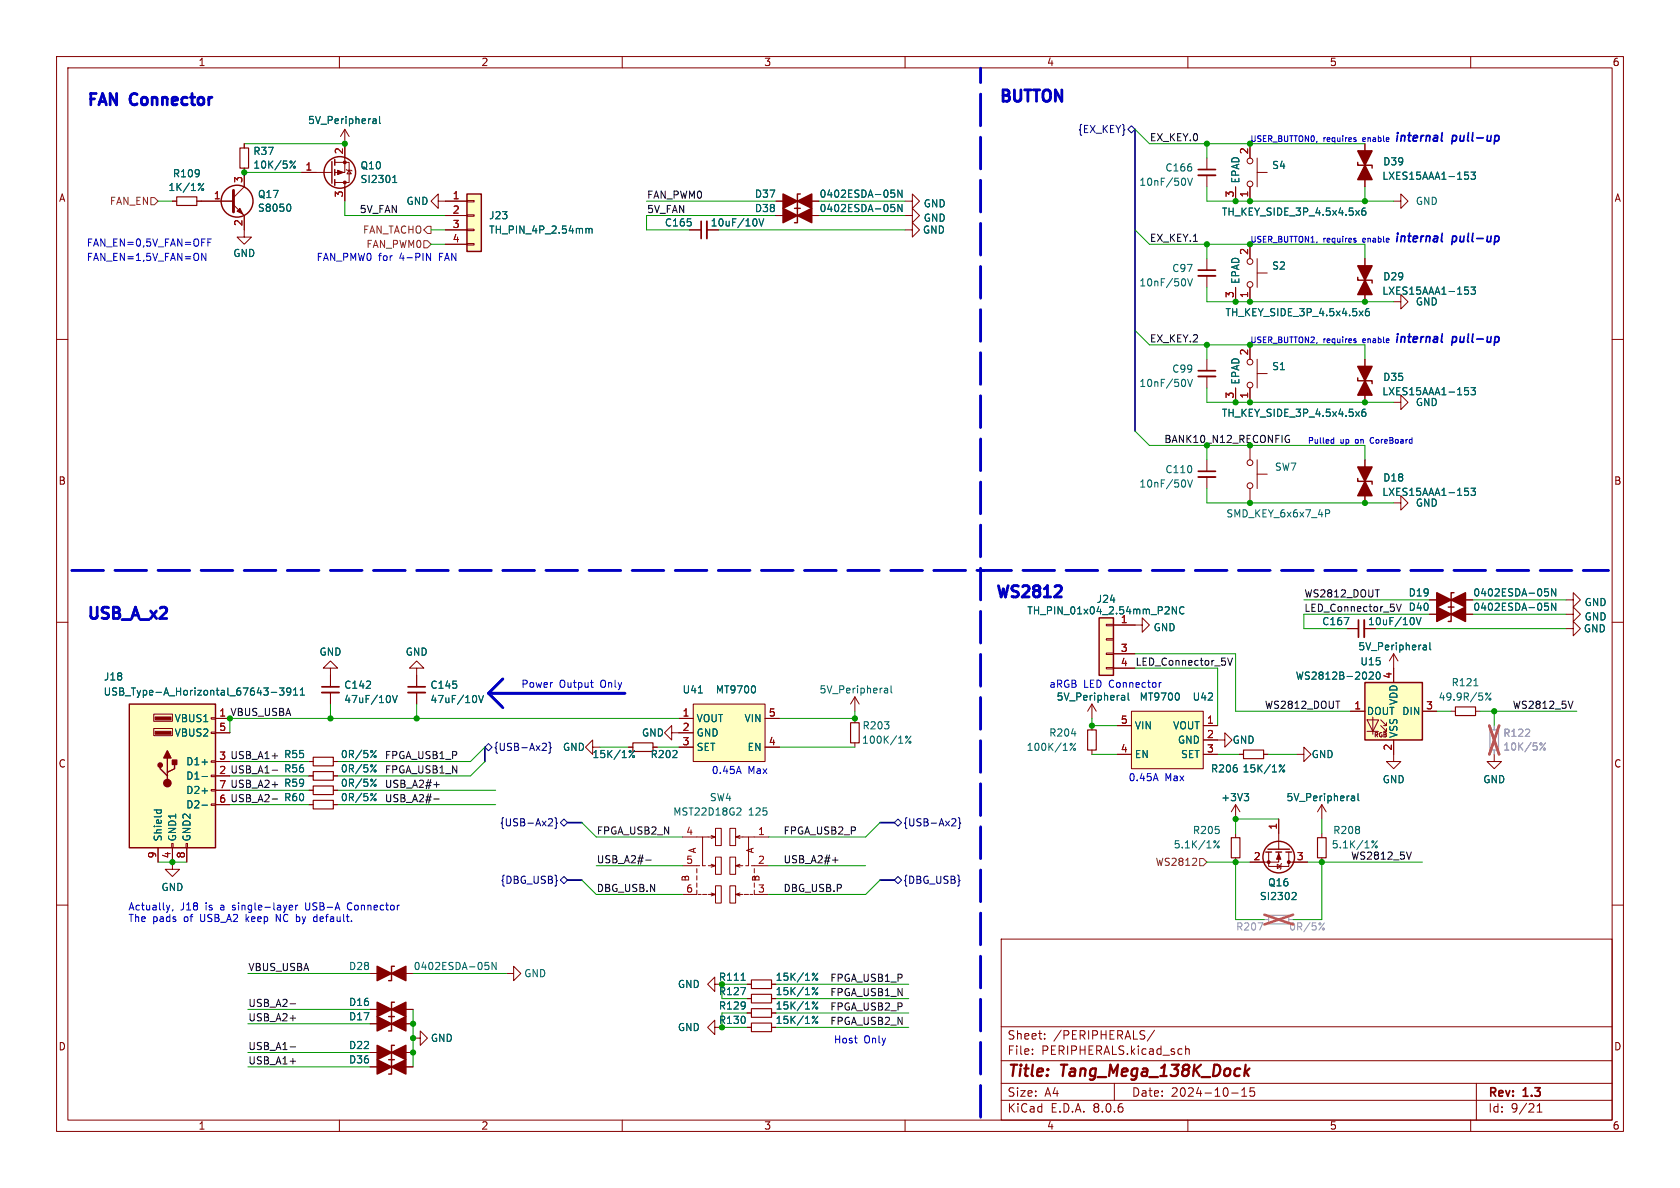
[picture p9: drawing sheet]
<svg xmlns="http://www.w3.org/2000/svg" width="297mm" height="210mm" viewBox="0 0 297 210" stroke-linecap="round" stroke-linejoin="round" font-family="sans-serif">
<defs><g id="words">
<g font-size="2.8" fill="#0000c2">
<text x="15.2" y="18.8">FAN</text>
<text x="23.4" y="18.8">Connector</text>
<text x="176.5" y="18.2">BUTTON</text>
<text x="175.9" y="105.8">WS2812</text>
<text x="15.2" y="109.6">USB_A_x2</text>
</g>
<g font-size="2.8" fill="#840000">
<text x="178" y="190.9">Title:</text>
<text x="187.7" y="190.9">Tang_Mega_138K_Dock</text>
</g>
<g font-size="2.1" fill="#0000c2">
<text x="246.4" y="25.2">internal</text>
<text x="256.8" y="25.2">pull-up</text>
<text x="246.4" y="42.9">internal</text>
<text x="256.8" y="42.9">pull-up</text>
<text x="246.4" y="60.7">internal</text>
<text x="256.8" y="60.7">pull-up</text>
</g>
<g font-size="2.1" fill="#840000">
<text x="178" y="184">Sheet:</text>
<text x="186.2" y="184">/PERIPHERALS/</text>
<text x="178" y="186.7">File:</text>
<text x="184.1" y="186.7">PERIPHERALS.kicad_sch</text>
<text x="178" y="196.9">KiCad</text>
<text x="178" y="194.1">Size:</text>
<text x="184.7" y="194.1">A4</text>
<text x="185.7" y="196.9">E.D.A.</text>
<text x="193.3" y="196.9">8.0.6</text>
<text x="200" y="194.1">Date:</text>
<text x="207" y="194.1">2024-10-15</text>
<text x="263" y="194.3">Rev:</text>
<text x="263" y="196.9">Id:</text>
<text x="267.1" y="196.9">9/21</text>
<text x="269.4" y="194.3">1.3</text>
</g>
<g font-size="1.8" fill="#840000">
<text x="35" y="11.9">1</text>
<text x="85" y="11.9">2</text>
<text x="135" y="11.9">3</text>
<text x="185" y="11.9">4</text>
<text x="235" y="11.9">5</text>
<text x="285" y="11.9">6</text>
<text x="10.3" y="35.9">A</text>
<text x="285.3" y="35.9">A</text>
<text x="10.3" y="85.9">B</text>
<text x="285.3" y="85.9">B</text>
<text x="10.3" y="135.9">C</text>
<text x="38.7" y="136.9">2 USB_A1-</text>
<text x="285.3" y="135.9">C</text>
<text x="10.3" y="185.9">D</text>
<text x="285.3" y="185.9">D</text>
<text x="35" y="199.9">1</text>
<text x="85" y="199.9">2</text>
<text x="135" y="199.9">3</text>
<text x="185" y="199.9">4</text>
<text x="235" y="199.9">5</text>
<text x="285" y="199.9">6</text>
</g>
<g font-size="1.8" fill="#006464">
<text x="54.4" y="22.1">5V_Peripheral</text>
<text x="44.7" y="27.6">R37</text>
<text x="244.4" y="29.4">D39</text>
<text x="29.7" y="34">1K/1%</text>
<text x="30.5" y="31.5">R109</text>
<text x="44.7" y="30">10K/5%</text>
<text x="45.5" y="35.2">Q17</text>
<text x="63.6" y="30.1">Q10</text>
<text x="63.6" y="32.6">SI2301</text>
<text x="133.4" y="35.2">D37</text>
<text x="144.8" y="35.2">0402ESDA-05N</text>
<text x="201.3" y="33.1">10nF/50V</text>
<text x="205.9" y="30.5">C166</text>
<text x="219.3" y="32.5" transform="rotate(-90 219.3 32.5)">EPAD</text>
<text x="224.8" y="30.1">S4</text>
<text x="244.3" y="32">LXES15AAA1-153</text>
<text x="45.5" y="37.6">S8050</text>
<text x="71.8" y="36.4">GND</text>
<text x="86.4" y="39">J23</text>
<text x="86.4" y="41.5">TH_PIN_4P_2.54mm</text>
<text x="117.4" y="40.2">C165</text>
<text x="125.5" y="40.2">10uF/10V</text>
<text x="133.4" y="37.7">D38</text>
<text x="144.8" y="37.7">0402ESDA-05N</text>
<text x="163.1" y="41.5">GND</text>
<text x="163.2" y="36.9">GND</text>
<text x="163.2" y="39.4">GND</text>
<text x="215.9" y="38.3">TH_KEY_SIDE_3P_4.5x4.5x6</text>
<text x="250.2" y="36.4">GND</text>
<text x="41.1" y="45.6">GND</text>
<text x="224.8" y="47.9">S2</text>
<text x="201.3" y="50.8">10nF/50V</text>
<text x="207.1" y="48.3">C97</text>
<text x="219.3" y="50.3" transform="rotate(-90 219.3 50.3)">EPAD</text>
<text x="244.3" y="52.3">LXES15AAA1-153</text>
<text x="244.4" y="49.8">D29</text>
<text x="216.5" y="56.1">TH_KEY_SIDE_3P_4.5x4.5x6</text>
<text x="250.2" y="54.2">GND</text>
<text x="224.8" y="65.6">S1</text>
<text x="201.3" y="68.6">10nF/50V</text>
<text x="207.1" y="66.1">C99</text>
<text x="219.3" y="68.1" transform="rotate(-90 219.3 68.1)">EPAD</text>
<text x="244.3" y="70.1">LXES15AAA1-153</text>
<text x="244.4" y="67.5">D35</text>
<text x="250.2" y="72">GND</text>
<text x="215.9" y="73.9">TH_KEY_SIDE_3P_4.5x4.5x6</text>
<text x="205.9" y="83.9">C110</text>
<text x="225.3" y="83.4">SW7</text>
<text x="201.3" y="86.4">10nF/50V</text>
<text x="244.3" y="87.9">LXES15AAA1-153</text>
<text x="244.4" y="85.3">D18</text>
<text x="250.2" y="89.8">GND</text>
<text x="216.7" y="91.7">SMD_KEY_6x6x7_4P</text>
<text x="193.8" y="106.8">J24</text>
<text x="248.9" y="105.6">D19</text>
<text x="260.4" y="105.6">0402ESDA-05N</text>
<text x="280" y="107.3">GND</text>
<text x="181.5" y="108.8">TH_PIN_01x04_2.54mm_P2NC</text>
<text x="203.8" y="111.8">GND</text>
<text x="233.6" y="110.7">C167</text>
<text x="241.8" y="110.7">10uF/10V</text>
<text x="248.9" y="108.2">D40</text>
<text x="260.4" y="108.2">0402ESDA-05N</text>
<text x="279.9" y="112">GND</text>
<text x="280" y="109.9">GND</text>
<text x="56.4" y="116.1">GND</text>
<text x="71.6" y="116.1">GND</text>
<text x="240" y="115.2">5V_Peripheral</text>
<text x="240.4" y="117.8">U15</text>
<text x="18.2" y="123.2">USB_Type-A_Horizontal_67643-3911</text>
<text x="18.3" y="120.5">J18</text>
<text x="60.8" y="122">C142</text>
<text x="60.8" y="124.5">47uF/10V</text>
<text x="76" y="122">C145</text>
<text x="76" y="124.5">47uF/10V</text>
<text x="120.6" y="122.8">U41</text>
<text x="126.4" y="122.8">MT9700</text>
<text x="144.8" y="122.8">5V_Peripheral</text>
<text x="186.7" y="124.1">5V_Peripheral</text>
<text x="201.4" y="124.1">MT9700</text>
<text x="210.7" y="124.1">U42</text>
<text x="229" y="120.4">WS2812B-2020</text>
<text x="247.2" y="124.7" transform="rotate(-90 247.2 124.7)">VDD</text>
<text x="254.2" y="124.1">49.9R/5%</text>
<text x="256.5" y="121.5">R121</text>
<text x="30.8" y="127.9">VBUS1</text>
<text x="30.8" y="130.4">VBUS2</text>
<text x="113.4" y="130.4">GND</text>
<text x="123.1" y="127.9">VOUT</text>
<text x="123.1" y="130.4">GND</text>
<text x="131.5" y="127.9">VIN</text>
<text x="152.3" y="131.7">100K/1%</text>
<text x="152.4" y="129.1">R203</text>
<text x="185.4" y="130.4">R204</text>
<text x="200.5" y="129.1">VIN</text>
<text x="207.3" y="129.1">VOUT</text>
<text x="208.1" y="131.7">GND</text>
<text x="217.8" y="131.7">GND</text>
<text x="241.6" y="126.6">DOUT DIN</text>
<text x="247.2" y="130.6" transform="rotate(-90 247.2 130.6)">VSS</text>
<text x="32.8" y="135.5">D1+</text>
<text x="50.1" y="134.2">R55</text>
<text x="50.1" y="136.8">R56</text>
<text x="60.2" y="134.2">0R/5%</text>
<text x="60.2" y="136.8">0R/5%</text>
<text x="99.4" y="132.9">GND</text>
<text x="104.6" y="134.2">15K/1%</text>
<text x="114.9" y="134.2">R202</text>
<text x="123.1" y="132.9">SET</text>
<text x="132.1" y="132.9">EN</text>
<text x="181.4" y="132.9">100K/1%</text>
<text x="200.5" y="134.2">EN</text>
<text x="208.7" y="134.2">SET</text>
<text x="214" y="136.8">R206</text>
<text x="219.6" y="136.8">15K/1%</text>
<text x="231.8" y="134.2">GND</text>
<text x="32.8" y="138">D1-</text>
<text x="32.8" y="143.1">D2-</text>
<text x="32.8" y="140.6">D2+</text>
<text x="50.1" y="141.8">R60</text>
<text x="50.1" y="139.3">R59</text>
<text x="60.2" y="141.8">0R/5%</text>
<text x="60.2" y="139.3">0R/5%</text>
<text x="125.4" y="141.8">SW4</text>
<text x="215.8" y="141.8">+3V3</text>
<text x="227.3" y="141.8">5V_Peripheral</text>
<text x="244.3" y="138.7">GND</text>
<text x="262.1" y="138.7">GND</text>
<text x="28.8" y="148.8" transform="rotate(-90 28.8 148.8)">Shield</text>
<text x="31.3" y="148.8" transform="rotate(-90 31.3 148.8)">GND1</text>
<text x="33.9" y="148.8" transform="rotate(-90 33.9 148.8)">GND2</text>
<text x="118.9" y="144.4">MST22D18G2</text>
<text x="132.3" y="144.4">125</text>
<text x="210.8" y="147.6">R205</text>
<text x="235.6" y="147.6">R208</text>
<text x="207.4" y="150.2">5.1K/1%</text>
<text x="28.4" y="157.7">GND</text>
<text x="222.6" y="159.3">SI2302</text>
<text x="224.1" y="156.9">Q16</text>
<text x="61.6" y="171.7">D28</text>
<text x="73" y="171.7">0402ESDA-05N</text>
<text x="92.6" y="172.9">GND</text>
<text x="127" y="173.6">R111</text>
<text x="137" y="173.6">15K/1%</text>
<text x="61.6" y="178">D16</text>
<text x="119.7" y="174.9">GND</text>
<text x="127" y="178.7">R129</text>
<text x="127" y="176.1">R127</text>
<text x="137" y="178.7">15K/1%</text>
<text x="137" y="176.1">15K/1%</text>
<text x="61.6" y="180.6">D17</text>
<text x="61.6" y="185.6">D22</text>
<text x="76.1" y="184.4">GND</text>
<text x="119.7" y="182.5">GND</text>
<text x="127" y="181.2">R130</text>
<text x="137" y="181.2">15K/1%</text>
<text x="61.6" y="188.2">D36</text>
</g>
<g font-size="1.8" fill="#000084">
<text x="190.5" y="23.7">{EX_KEY}</text>
<text x="87.2" y="132.9">{USB-Ax2}</text>
<text x="88.3" y="146.3">{USB-Ax2}</text>
<text x="159.6" y="146.3">{USB-Ax2}</text>
<text x="88.4" y="156.4">{DBG_USB}</text>
<text x="159.6" y="156.4">{DBG_USB}</text>
</g>
<g font-size="1.8" fill="#a90000">
<text x="60.7" y="27.4" transform="rotate(-90 60.7 27.4)">2</text>
<text x="220.7" y="27.4" transform="rotate(-90 220.7 27.4)">2</text>
<text x="37.7" y="35.3">1</text>
<text x="42.9" y="32.5" transform="rotate(-90 42.9 32.5)">3</text>
<text x="53.9" y="30.2">1</text>
<text x="60.7" y="35" transform="rotate(-90 60.7 35)">3</text>
<text x="79.9" y="35.3">1</text>
<text x="218.2" y="35" transform="rotate(-90 218.2 35)">3</text>
<text x="220.7" y="35" transform="rotate(-90 220.7 35)">1</text>
<text x="42.9" y="40.1" transform="rotate(-90 42.9 40.1)">2</text>
<text x="79.9" y="37.8">2</text>
<text x="79.9" y="40.4">3</text>
<text x="79.9" y="42.9">4</text>
<text x="220.7" y="45.2" transform="rotate(-90 220.7 45.2)">2</text>
<text x="218.2" y="52.8" transform="rotate(-90 218.2 52.8)">3</text>
<text x="220.7" y="52.8" transform="rotate(-90 220.7 52.8)">1</text>
<text x="220.7" y="62.9" transform="rotate(-90 220.7 62.9)">2</text>
<text x="218.2" y="70.6" transform="rotate(-90 218.2 70.6)">3</text>
<text x="220.7" y="70.6" transform="rotate(-90 220.7 70.6)">1</text>
<text x="198" y="110.2">1</text>
<text x="198" y="115.3">3</text>
<text x="198" y="117.9">4</text>
<text x="239.3" y="125.5">1</text>
<text x="246.1" y="120.1" transform="rotate(-90 246.1 120.1)">4</text>
<text x="252" y="125.5">3</text>
<text x="38.7" y="129.3">5</text>
<text x="38.7" y="126.7">1</text>
<text x="120.6" y="126.7">1</text>
<text x="120.6" y="129.3">2</text>
<text x="120.6" y="131.8">3</text>
<text x="135.8" y="131.8">4</text>
<text x="135.8" y="126.7">5</text>
<text x="198" y="128">5</text>
<text x="213.3" y="128">1</text>
<text x="213.3" y="130.6">2</text>
<text x="38.7" y="136.9">2</text>
<text x="38.7" y="134.4">3</text>
<text x="198" y="133.1">4</text>
<text x="213.3" y="133.1">3</text>
<text x="246.1" y="132.8" transform="rotate(-90 246.1 132.8)">2</text>
<text x="38.7" y="142">6</text>
<text x="38.7" y="139.4">7</text>
<text x="121.2" y="147.7">4</text>
<text x="133.9" y="147.7">1</text>
<text x="225.8" y="146.8" transform="rotate(-90 225.8 146.8)">1</text>
<text x="27.7" y="151.8" transform="rotate(-90 27.7 151.8)">9</text>
<text x="30.2" y="151.8" transform="rotate(-90 30.2 151.8)">4</text>
<text x="32.8" y="151.8" transform="rotate(-90 32.8 151.8)">8</text>
<text x="121.2" y="152.8">5</text>
<text x="133.9" y="152.8">2</text>
<text x="221.5" y="152.1">2</text>
<text x="229.2" y="152.1">3</text>
<text x="121.2" y="157.9">6</text>
<text x="133.9" y="157.9">3</text>
</g>
<g font-size="1.8" fill="#0f0f0f">
<text x="203.2" y="25.1">EX_KEY.0</text>
<text x="114.3" y="35.2">FAN_PWM0</text>
<text x="63.5" y="37.8">5V_FAN</text>
<text x="114.3" y="37.8">5V_FAN</text>
<text x="203.2" y="42.8">EX_KEY.1</text>
<text x="203.2" y="60.6">EX_KEY.2</text>
<text x="230.5" y="105.7">WS2812_DOUT</text>
<text x="230.5" y="108.2">LED_Connector_5V</text>
<text x="200.7" y="117.8">LED_Connector_5V</text>
<text x="223.5" y="125.4">WS2812_DOUT</text>
<text x="267.3" y="125.4">WS2812_5V</text>
<text x="38.7" y="134.4">3 USB_A1+</text>
<text x="67.9" y="134.3">FPGA_USB1_P</text>
<text x="67.9" y="136.8">FPGA_USB1_N</text>
<text x="38.7" y="142">6 USB_A2-</text>
<text x="38.7" y="139.4">7 USB_A2+</text>
<text x="67.9" y="141.9">USB_A2#-</text>
<text x="67.9" y="139.4">USB_A2#+</text>
<text x="105.4" y="147.6">FPGA_USB2_N</text>
<text x="138.4" y="147.6">FPGA_USB2_P</text>
<text x="105.4" y="152.7">USB_A2#-</text>
<text x="138.4" y="152.7">USB_A2#+</text>
<text x="235.3" y="150.2">5.1K/1%</text>
<text x="238.8" y="152.1">WS2812_5V</text>
<text x="105.4" y="157.8">DBG_USB.N</text>
<text x="138.4" y="157.8">DBG_USB.P</text>
<text x="43.8" y="171.7">VBUS_USBA</text>
<text x="146.7" y="173.6">FPGA_USB1_P</text>
<text x="43.8" y="178.1">USB_A2-</text>
<text x="146.7" y="176.2">FPGA_USB1_N</text>
<text x="146.7" y="178.7">FPGA_USB2_P</text>
<text x="43.8" y="185.7">USB_A1-</text>
<text x="43.8" y="180.6">USB_A2+</text>
<text x="146.7" y="181.3">FPGA_USB2_N</text>
<text x="43.8" y="188.2">USB_A1+</text>
</g>
<g font-size="1.8" fill="#725600">
<text x="19.3" y="36.4">FAN_EN</text>
<text x="64.1" y="41.5">FAN_TACHO</text>
<text x="204.2" y="153.3">WS2812</text>
</g>
<g font-size="1.8" fill="#0000c2">
<text x="15.2" y="46.3">FAN_EN=1,5V_FAN=ON</text>
<text x="15.2" y="43.8">FAN_EN=0,5V_FAN=OFF</text>
<text x="55.9" y="46.3">FAN_PMW0 for</text>
<text x="64.7" y="44">FAN_PWM0</text>
<text x="70.7" y="46.3">4-PIN</text>
<text x="77.9" y="46.3">FAN</text>
<text x="92.1" y="121.7">Power</text>
<text x="98.9" y="121.7">Output</text>
<text x="106.3" y="121.7">Only</text>
<text x="185.4" y="121.7">aRGB</text>
<text x="191.5" y="121.7">LED Connector</text>
<text x="125.7" y="136.9">0.45A</text>
<text x="132.2" y="136.9">Max</text>
<text x="199.4" y="138.2">0.45A</text>
<text x="205.9" y="138.2">Max</text>
<text x="22.6" y="161">Actually,</text>
<text x="31.9" y="161">J18</text>
<text x="36.4" y="161">is</text>
<text x="39.2" y="161">a</text>
<text x="41.6" y="161">single-layer</text>
<text x="54.6" y="161">USB-A</text>
<text x="62.3" y="161">Connector</text>
<text x="22.6" y="163.1">The</text>
<text x="27" y="163.1">pads</text>
<text x="32.6" y="163.1">of</text>
<text x="35.7" y="163.1">USB_A2</text>
<text x="43.9" y="163.1">keep</text>
<text x="49.4" y="163.1">NC by</text>
<text x="56.5" y="163.1">default.</text>
<text x="147.3" y="184.5">Host</text>
<text x="152.7" y="184.5">Only</text>
</g>
<g font-size="1.8" fill="#009600">
<text x="205.7" y="78.4">BANK10_N12_RECONFIG</text>
<text x="38.7" y="126.7">1 VBUS_USBA</text>
</g>
<g font-size="1.8" fill="#989898">
<text x="265.7" y="130.5">R122</text>
<text x="265.7" y="132.9">10K/5%</text>
<text x="218.4" y="164.7">R207</text>
<text x="227.8" y="164.7">0R/5%</text>
</g>
<g font-size="1.6" fill="#840000">
<text x="122" y="155.9" transform="rotate(-90 122 155.9)">B</text>
<text x="123.2" y="150.9" transform="rotate(-90 123.2 150.9)">A</text>
<text x="133.5" y="150.9" transform="rotate(-90 133.5 150.9)">A</text>
<text x="134.5" y="155.9" transform="rotate(-90 134.5 155.9)">B</text>
</g>
<g font-size="1.4" fill="#0000c2">
<text x="221" y="25.2">USER_BUTTON0,</text>
<text x="234" y="25.2">requires</text>
<text x="241.1" y="25.2">enable</text>
<text x="221" y="42.9">USER_BUTTON1,</text>
<text x="234" y="42.9">requires</text>
<text x="241.1" y="42.9">enable</text>
<text x="221" y="60.7">USER_BUTTON2,</text>
<text x="234" y="60.7">requires</text>
<text x="241.1" y="60.7">enable</text>
<text x="231.1" y="78.5">Pulled</text>
<text x="237" y="78.5">up</text>
<text x="239.8" y="78.5">on</text>
<text x="242.7" y="78.5">CoreBoard</text>
</g>
<text font-size="1.1" fill="#840000" x="242.8" y="130.5">RGB</text>
</g></defs>
<g fill="none" stroke="#840000" stroke-width=".18">
<path d="M10 10h277v190h-277zM12 12h273v186h-273zM60 10v2M110 10v2M160 10v2M210 10v2M260 10v2M10 60h2M285 60h2M10 110h2M285 110h2M10 160h2"/>
<path d="M285 160h2M177 166h108v32h-108zM60 198v2M110 198v2M160 198v2M177 194.5h108M177 191.5h108M177 187.5h108M177 181.5h108M182.5 186.3v.1M182.5 185.5v.1M184.7 183.6v.1"/>
<path d="M184.7 182.8v.1M197 191.5v3M204.1 182.1l-1.3 2M209.6 184.9v1.5M209.6 185.5l.2-.1 .4 .1v.9M210 198v2M217.7 193.2h1.2M219.5 193.8h.9M219.5 192.7l.5-.4v1.5M221.7 192.3h-.7v.7l.2-.1h.5l.1 .3-.1 .5-.2 .1-.5-.1M260 198v2M261 191.5v6.5"/>
<path d="M271.7 196.6h.9M271.7 195.5l.5-.4v1.5"/>
</g>
<path d="M220.9 188.9l-.9 .7" fill="none" stroke="#840000" stroke-width=".4"/>
<path d="M194.3 109.2h2.5v10.2h-2.5z" fill="#ffffc2"/>
<path d="M241.3 63.5v7.6M241.3 81.3v7.6M246.4 88.9h1.2v-1.3l1.3 1.3-1.3 1.3v-1.3M195.6 118h1.2v.2h-1.2zM195.6 115.4h1.2v.3h-1.2zM195.6 112.9h1.2v.3h-1.2zM195.6 110.4h1.2v.2h-1.2zM196.8 110.5h5.1v1.3l1.3-1.3-1.3-1.3v1.3M196.8 115.6h3.9M196.8 118.1h3.9" fill="none" stroke="#840000" stroke-width=".18"/>
<path d="M240 66.8v.5h2.6v.5M240 84.6v.5h2.6v.5M194.3 109.2h2.5v10.2h-2.5z" fill="none" stroke="#840000" stroke-width=".25"/>
<path d="M259 68.5h.6M259.4 69l.2 .3v.3l-.2 .2M260 68.5h.8l-.4 .5 .4 .1v.6l-.2 .1-.6-.1M259 86.3h.6M259.4 86.8l.2 .2v.3l-.2 .3M260 86.3h.8l-.4 .5 .4 .1v.6l-.2 .1-.6-.1M208 107.3v1.2l-.7-1.2v1.2M209.3 107.4a.6 .6 0 0 0-.8 .4 .6 .6 0 0 0 .6 .7l.2-.1" fill="none" stroke="#006464" stroke-width=".18"/>
<g fill="#840000" stroke="#840000" stroke-width=".25">
<path d="M241.3 85.1l1.3 2.5h-2.6z"/>
<path d="M240 82.6h2.6l-1.3 2.5z"/>
<path d="M241.3 67.3l1.3 2.6h-2.6z"/>
<path d="M240 64.8h2.6l-1.3 2.5z"/>
</g>
<path d="M241.3 120.7h10.2v10.1h-10.2z" fill="#ffffc2"/>
<g fill="none" stroke="#840000" stroke-width=".18">
<path d="M53.3 30.5h5.4M59.2 28.7h2.5v3.6h-2.5M61 25.4v5.1h-1.8M61 32.3v3.3M61.2 30l.1 .1h.8l.1 .1M61.7 30.1l.4 .6h-.8zM77.5 35.6v1.2l-1.3-1.2 1.3-1.3v1.3h1.2M137.2 35.6h7.6M137.2 38.1h7.6M160 35.6h1.3v1.2l1.3-1.2-1.3-1.3v1.3M160 38.1h1.3v1.3l1.3-1.3-1.3-1.3v1.3M160 40.6h1.3v1.3l1.3-1.3-1.3-1.2v1.2"/>
<path d="M218.4 50.8v2.5M221 43.2v2.5M221 50.8v2.5M222.2 48.3h1.8M222.2 45.7v5.1M246.4 71.1h1.2v-1.2l1.3 1.2-1.3 1.3v-1.3M238.1 111.1h2.1M241.2 111.1h2M246.4 115.6v5.1M246.4 115.6l-.8 1.2M246.4 115.6l.7 1.2M252.7 106h7.6"/>
<path d="M252.7 108.6h7.6M276.9 111.1h1.2v1.3l1.3-1.3-1.3-1.2v1.2M276.9 106h1.2v1.3l1.3-1.3-1.3-1.2v1.2M276.9 108.6h1.2v1.3l1.3-1.3-1.3-1.3v1.3M151.1 123.2v2.5M151.1 127v.8M151.1 131.3v.8M151.1 123.2l-.7 1.3M151.1 123.2l.8 1.3M215.3 130.8h1.2v1.3l1.3-1.3-1.3-1.3v1.3M219.1 133.4h.7M223.4 133.4h.8"/>
<path d="M229.2 133.4h1.3v1.2l1.3-1.2-1.3-1.3v1.3M238.8 125.7h2.5M241.7 127.3h2l-1 2zM241.7 129.3h2M242.7 126.7v3.1M244.1 128.3l1 1v-.5M244.1 127.3l1 1v-.5M244.6 129.3h.5M244.6 128.3h.5M246.4 130.8v3.8h-1.3l1.3 1.3 1.2-1.3h-1.2M251.5 125.7h2.5M218.4 142.2l-.7 1.3"/>
<path d="M218.4 142.2v2.6M218.4 147.3v.8M218.4 151.6v.8M218.4 142.2l.8 1.3M233.7 142.2l-.8 1.3M233.7 142.2v2.6M233.7 147.3v.8M233.7 151.6v.8M233.7 142.2l.7 1.3M65.4 172.1h7.6M65.4 178.4h7.6M89.5 172.1h1.3v-1.3l1.3 1.3-1.3 1.3v-1.3"/>
<path d="M132.1 179.1h.7M132.1 176.5h.7M132.1 174h.7M136.4 179.1h.8M136.4 176.5h.8M136.4 174h.8M65.4 188.6h7.6M65.4 181h7.6M65.4 186.1h7.6M73 183.5h1.3v-1.3l1.3 1.3-1.3 1.3v-1.3"/>
<circle cx="221" cy="50.3" r=".51"/>
<circle cx="221" cy="46.2" r=".51"/>
</g>
<g fill="none" stroke="#840000" stroke-width=".25">
<path d="M58.7 28.6v3.8M59.2 28.2v1M59.2 30v1M59.2 31.8v1M141.5 34.3h-.5v2.5h-.5M141.5 36.8h-.5v2.6h-.5M257 104.8h-.5v2.5h-.5M257 107.3h-.5v2.6h-.5M241.3 120.7h10.2v10.1h-10.2zM69.7 170.8h-.5v2.6h-.5M69.7 179.7h-.5v2.5h-.5M69.7 177.2h-.5v2.5h-.5"/>
<path d="M69.7 187.3h-.5v2.6h-.5M69.7 184.8h-.5v2.5h-.5"/>
<circle cx="60.1" cy="30.5" r="2.79"/>
</g>
<g fill="none" stroke="#006464" stroke-width=".18">
<path d="M69.4 32.3h.7M69.4 31.4l.4-.4v1.3M157.5 33.6h.6M157.5 36.1h.6M157.7 34.1h.3l.2 .2-.1 .4-.4 .2M157.7 36.6h.3l.2 .3-.1 .4-.4 .1M159.5 33.6v1.3l-.8-1.3v1.3M159.5 36.1v1.3l-.8-1.3v1.3M240.3 55l.7 .8M241 55l-.7 .8M242 54.6h-.4a.86 .86 0 0 0 0 1.2l.4-.1 .1-.4-.2-.3h-.3l-.2 .3M237.6 109.2h.9l-.6 1.2"/>
<path d="M242.1 118.9l.5-.1 .2 .4-.8 .9h.8M243.4 118.9l.2-.1a.68 .68 0 0 1 .4 .6 .68 .68 0 0 1-.4 .7l-.2-.2-.1-.3zM250 109.4v.8M250.4 109.2l.4 1.2 .4-1.2M251.6 114.1h.5l.1 .8M251.6 114.8h.6M252.2 114.3l-.6 .2M252.8 113.6v1.1l.2 .2M273.1 104.1h.6M273.1 106.6h.6M273.2 104.6h.3l.3 .2-.1 .4-.5 .2M273.2 107.1h.3l.3 .3-.1 .4-.5 .1"/>
<path d="M275 104.1v1.3l-.7-1.3v1.3M275 106.6v1.3l-.7-1.3v1.3M156.4 121.7h.5v.8M156.4 122.4h.5M156.9 122l-.5 .1M157.5 121.2v1.1l.2 .2M161 130.1l-.9 1.3M226.2 135.3l.1-.1 .2 .2-.2 .2-.1-.1M227.1 135.2l-.9 1.3M215.5 148.6l-.9 1.3M220 140.3h.7l-.4 .5M220.5 140.8l.2 .2v.3l-.2 .2"/>
<path d="M238.9 140.8h.5l.1 .7M238.9 141.5h.6M239.5 141l-.6 .1M240.1 140.3v1.1l.2 .1M243.5 148.6l-1 1.3M85.8 170.1h.6M85.9 170.6h.3l.2 .3v.4l-.5 .1M87.7 170.1v1.3l-.7-1.3v1.3M131 174.6h.8l-.5 1.2M131 173.3h.7M143.7 177.2l.1-.1 .2 .2-.2 .2-.1-.1M143.7 174.6h.1l.2 .2-.2 .1h-.1"/>
<path d="M143.7 172.1l.1-.1 .2 .2-.2 .2-.1-.1M144.6 177.1l-1 1.3M144.6 174.6l-1 1.2M144.6 172l-1 1.3"/>
<circle cx="160.3" cy="130.3" r=".18"/>
<circle cx="160.9" cy="131.2" r=".18"/>
<circle cx="226.9" cy="136.3" r=".18"/>
<circle cx="214.8" cy="148.8" r=".18"/>
<circle cx="215.4" cy="149.7" r=".18"/>
<circle cx="242.7" cy="148.8" r=".18"/>
<circle cx="243.3" cy="149.7" r=".18"/>
<circle cx="144.4" cy="178.2" r=".18"/>
<circle cx="144.4" cy="175.7" r=".18"/>
<circle cx="144.4" cy="173.1" r=".18"/>
</g>
<path d="M241.2 109.6v3" fill="none" stroke="#840000" stroke-width=".33"/>
<path d="M240.2 109.6v3" fill="none" stroke="#840000" stroke-width=".3"/>
<g fill="#840000" stroke="#840000" stroke-width=".25">
<path d="M256.5 106l2.6-1.2v2.5z"/>
<path d="M254 104.8l2.5 1.2-2.5 1.3z"/>
<path d="M256.5 108.6l2.6-1.3v2.6z"/>
<path d="M254 107.3l2.5 1.3-2.5 1.3z"/>
<path d="M141 35.6l2.5-1.3v2.5z"/>
<path d="M138.4 34.3l2.6 1.3-2.6 1.2z"/>
<path d="M141 38.1l2.5-1.3v2.6z"/>
<path d="M138.4 36.8l2.6 1.3-2.6 1.3z"/>
<path d="M69.2 188.6l2.6-1.3v2.6z"/>
<path d="M66.7 187.3l2.5 1.3-2.5 1.3z"/>
<path d="M69.2 172.1l2.6-1.3v2.6z"/>
<path d="M66.7 170.8l2.5 1.3-2.5 1.3z"/>
<path d="M69.2 181l2.6-1.3v2.5z"/>
<path d="M66.7 179.7l2.5 1.3-2.5 1.2z"/>
<path d="M69.2 178.4l2.6-1.2v2.5z"/>
<path d="M66.7 177.2l2.5 1.2-2.5 1.3z"/>
<path d="M69.2 186.1l2.6-1.3v2.5z"/>
<path d="M66.7 184.8l2.5 1.3-2.5 1.2z"/>
</g>
<path d="M150.4 127.8h1.5v3.5h-1.5zM219.8 132.6h3.6v1.5h-3.6zM217.7 148.1h1.5v3.5h-1.5zM232.9 148.1h1.5v3.5h-1.5zM132.8 178.3h3.6v1.5h-3.6zM132.8 175.8h3.6v1.5h-3.6zM132.8 173.2h3.6v1.6h-3.6z" fill="none" stroke="#840000" stroke-width=".2"/>
<g fill="#840000" stroke="#840000" stroke-width=".18">
<path d="M59.7 30.1l1 .4-1 .4z"/>
<circle cx="61" cy="28.7" r=".25"/>
<circle cx="61" cy="32.3" r=".25"/>
</g>
<path d="M224.3 161.8h3.5v1.5h-3.5z" fill="none" stroke="#a1a1a1" stroke-width=".2"/>
<path d="M223.5 162.6h.8M227.8 162.6h.8" fill="none" stroke="#a1a1a1" stroke-width=".18"/>
<g fill="none" stroke="#989898" stroke-width=".18">
<path d="M222.4 163.1h.8l-.5 1.3M234.1 163.1l-.9 1.3"/>
<circle cx="234" cy="164.2" r=".18"/>
</g>
<path d="M223.5 161.7l5.1 1.7M228.6 161.7l-5.1 1.7" fill="none" stroke="#e65255" stroke-width=".46"/>
<path d="M82.5 34.3h2.6v10.2h-2.6z" fill="#ffffc2"/>
<g fill="none" stroke="#840000" stroke-width=".18">
<path d="M35.6 35.6h5.7M41.3 36.2l1.9 1.9v2.5M43.2 30.5v2.5l-1.9 1.9M61 22.9l-.8 1.2M61 22.9v2.5M61 22.9l.7 1.2M78.7 35.6h3.8M78.7 38.1h3.8M82.5 38h1.3v.2h-1.3zM82.5 35.4h1.3v.3h-1.3zM78.7 40.6h3.8M78.7 43.2h3.8"/>
<path d="M82.5 43.1h1.3v.2h-1.3zM82.5 40.5h1.3v.3h-1.3zM73.7 119.4v2M54.6 134.6h.8M54.6 139.7h.8M54.6 137.2h.8M58.9 134.6h.8M58.9 139.7h.8M58.9 137.2h.8M73.7 122.4v2.1M193 128.3v.7M193 132.6v.8"/>
<path d="M30.5 152.4v1.3h-1.3l1.3 1.2 1.2-1.2h-1.2M54.6 142.2h.8M58.9 142.2h.8M224.3 150.6v2.6h3.5v-2.6M225.8 152.8l.6 .4-.6 .3zM226.1 150.6v1.8h-5.1M226.1 144.8v5.3M226.6 152.7l-.2 .1v.7l-.1 .2M227.8 152.4h3.3"/>
</g>
<g fill="none" stroke="#840000" stroke-width=".25">
<path d="M82.5 34.3h2.6v10.2h-2.6zM223.8 150.6h1M224.2 150.1h3.8M225.6 150.6h1M227.3 150.6h1"/>
<circle cx="41.9" cy="35.6" r="2.82"/>
<circle cx="226.1" cy="151.5" r="2.79"/>
</g>
<g fill="none" stroke="#006464" stroke-width=".18">
<path d="M51.1 36.1a.79 .79 0 0 1 0 1.3M65.9 21.1h.5l.1 .7M65.9 21.8h.6M66.5 21.3l-.6 .1M67.1 20.6v1.1l.2 .1M103.6 40.4h.3l.2 .2M104.1 40.6l.2-.2h.3l.1 .8M104.1 40.6v.6M66.5 132.7l-1 1.2M66.5 137.7l-1 1.3M66.5 135.2l-1 1.3M84.2 123.2v.8"/>
<path d="M84.6 122.9l.4 1.3 .5-1.3M189.4 129.7h.8M190.1 131.4l-.9 1.3M66.5 140.3l-1 1.2M228.6 157.8h.4l.1 .3-.7 .9h.7"/>
<circle cx="66.3" cy="136.3" r=".18"/>
<circle cx="66.3" cy="133.8" r=".18"/>
<circle cx="66.3" cy="138.8" r=".18"/>
<circle cx="189.4" cy="131.6" r=".18"/>
<circle cx="190" cy="132.5" r=".18"/>
<circle cx="66.3" cy="141.4" r=".18"/>
</g>
<g fill="#840000" stroke="#840000" stroke-width=".18">
<path d="M226.1 150.9l.3 1h-.7z"/>
<path d="M42.4 36.8l.5 1-1-.5z"/>
<circle cx="224.3" cy="152.4" r=".25"/>
<circle cx="227.8" cy="152.4" r=".25"/>
</g>
<path d="M55.4 133.9h3.5v1.5h-3.5zM55.4 138.9h3.5v1.6h-3.5zM55.4 136.4h3.5v1.5h-3.5zM192.3 129h1.5v3.6h-1.5zM55.4 141.5h3.5v1.5h-3.5z" fill="none" stroke="#840000" stroke-width=".2"/>
<path d="M41.3 33.7v3.8" fill="none" stroke="#840000" stroke-width=".51"/>
<path d="M72.1 122.4h3.1" fill="none" stroke="#840000" stroke-width=".33"/>
<path d="M72.1 121.4h3.1" fill="none" stroke="#840000" stroke-width=".3"/>
<path d="M22.9 124.5h15.2v25.4h-15.2z" fill="#ffffc2"/>
<path d="M22.9 124.5h15.2v25.4h-15.2zM28.3 135.3v.6l1.3 1.3v.6M29.6 134v2.5M30.9 134.6v1.3l-1.3 .6v.7" fill="none" stroke="#840000" stroke-width=".25"/>
<g fill="#840000" stroke="#840000" stroke-width=".25">
<path d="M29.6 132.7l.6 1.3h-1.2z"/>
<path d="M30.5 134.4h.7v.7h-.7z"/>
<circle cx="28.3" cy="135.3" r=".38"/>
<circle cx="29.6" cy="138.4" r=".63"/>
</g>
<g fill="#840000" stroke="#840000" stroke-width=".18">
<path d="M27.4 129.3h2.8v.5h-2.8z"/>
<path d="M27.4 126.7h2.8v.6h-2.8z"/>
</g>
<g fill="none" stroke="#840000" stroke-width=".18">
<path d="M58.4 118.1h1.3l-1.3-1.3-1.3 1.3h1.3v1.3M73.7 118.1h1.2l-1.2-1.3-1.3 1.3h1.3v1.3M27.2 128.8h3.3v1.2h-3.3zM27.2 126.2h3.3v1.3h-3.3zM37.3 139.6h.8v.2h-.8zM37.3 137h.8v.3h-.8zM37.3 134.5h.8v.2h-.8zM37.3 129.4h.8v.3h-.8zM37.3 126.9h.8v.2h-.8zM38.1 127h2.5M38.1 134.6h2.5M38.1 129.5h2.5"/>
<path d="M38.1 139.7h2.5M27.9 149.9v2.5M30.4 149.1h.2v.8h-.2zM30.5 149.9v2.5M32.9 149.1h.2v.8h-.2zM33 149.9v2.5M37.3 142.1h.8v.3h-.8zM38.1 142.2h2.5M126.4 181.6v1.3l-1.3-1.3 1.3-1.3v1.3h1.2"/>
</g>
<g fill="none" stroke="#006464" stroke-width=".18">
<path d="M35.7 137.3h1M35.7 134.7h1M35.7 139.8h1M48 122.4h.9M49.4 121.6h.8l-.4 .5 .3 .1v.6l-.1 .1-.6-.1M51.4 122.2l-.2 .2-.4-.1-.1-.1 .1-.5 .4-.1 .1 .1a.84 .84 0 0 1-.3 1.2h-.2M51.9 122.9h.7M51.9 122l.4-.4v1.3M53.1 122.9h.7M53.1 122l.4-.4v1.3M27.2 143.2h1.3M27.7 143.2v.3"/>
<path d="M28.5 143.2v.3M35.7 142.3h1"/>
</g>
<path d="M122.6 124.5h12.7v10.1h-12.7z" fill="#ffffc2"/>
<g fill="none" stroke="#840000" stroke-width=".18">
<path d="M58.4 119.4v2M58.4 122.4v2.1M120 127h2.6M120 129.5h2.6M120 132.1h2.6M122.6 124.5h12.7v10.1h-12.7zM135.3 127h2.5M135.3 132.1h2.5M193 124.5l-.7 1.2M193 124.5v2.5M193 124.5l.8 1.2M120.6 148h3.6"/>
<path d="M120.6 153h3.1M123.2 153.5v.8M123.2 154.8v.8M123.2 156.1v.7M123.2 157.4v.7h-2.6M123.4 158.1h.6M124.2 158.1h.8M125.7 147.7l.8 .3h-2.3v5h.5M125.7 152.8l.8 .2h-1.3M125.7 157.9l.8 .2h-1.3M126.5 146.4h1v3.1h-1zM126.5 151.5h1v3.1h-1z"/>
<path d="M126.5 156.6h1v3h-1zM126.5 148l-.8 .2M126.5 153l-.8 .3M126.5 158.1l-.8 .3M129 146.4h1v3.1h-1zM129 151.5h1v3.1h-1zM129 156.6h1v3h-1zM130 148l.8 .2M130 153l.8 .3M130 158.1l.8 .3M130.8 147.7l-.8 .3h2.3v5h-.5M130.8 152.8l-.8 .2h1.3"/>
<path d="M130.8 157.9l-.8 .2h1.3M131.6 158.1h.7M132.3 148h3.6M132.6 158.1h.5M132.8 153h3.1M133.3 153.5v.8M133.3 156.1v.7M133.3 157.4v.7h2.6M126.4 174v1.3l-1.3-1.3 1.3-1.3v1.3h1.2M132.1 181.6h.7M136.4 181.6h.8"/>
</g>
<g fill="none" stroke="#006464" stroke-width=".18">
<path d="M69 123.2v.8M69.4 122.9l.4 1.3 .4-1.3M123.5 122.5h.7M133.4 121.4l.2 .3-.2 .7M198.3 123h.5v.8M198.3 123.7h.5M198.8 123.2l-.5 .1M199.4 122.5v1.1l.2 .2M130.8 142.8l.2 .3-.1 .3-.7 .7h.8M143.7 179.7l.1-.1 .2 .2-.2 .2h-.1M144.6 179.6l-1 1.3"/>
<circle cx="144.4" cy="180.7" r=".18"/>
</g>
<path d="M56.9 122.4h3" fill="none" stroke="#840000" stroke-width=".33"/>
<path d="M56.9 121.4h3" fill="none" stroke="#840000" stroke-width=".3"/>
<path d="M132.8 180.8h3.6v1.6h-3.6z" fill="none" stroke="#840000" stroke-width=".2"/>
<path d="M200 125.7h12.7v10.2h-12.7z" fill="#ffffc2"/>
<g fill="none" stroke="#840000" stroke-width=".18">
<path d="M30.5 35.6h.7M34.8 35.6h6.5M43.2 38.1v3.8h-1.3l1.3 1.3 1.2-1.3h-1.2M43.2 25.4v.8M43.2 29.7v3.3M53.3 30.5h2.6M61 25.4v2.5M61 33v2.6M78.7 35.6h3.8M78.7 38.1h3.8M137.2 35.6h2.5M137.2 38.1h2.5"/>
<path d="M142.2 35.6h2.6M142.2 38.1h2.6M213.4 27.9v2.1M213.4 31v2M218.4 33v2.6M221 25.4v2.5M221 33v2.6M222.2 30.5h1.8M222.2 27.9v5.1M241.3 25.4v7.6M246.4 35.6h1.2v-1.3l1.3 1.3-1.3 1.2v-1.2M78.7 40.6h3.8"/>
<path d="M78.7 43.2h3.8M121.9 40.6h2.1M125 40.6h2M213.4 45.7v2.1M213.4 48.8v2M218.4 50.8v2.5M221 43.2v2.5M221 50.8v2.5M241.3 45.7v7.6M246.4 53.3h1.2v-1.2l1.3 1.2-1.3 1.3v-1.3M213.4 63.5v2M213.4 66.5v2.1"/>
<path d="M218.4 68.6v2.5M221 61v2.5M221 68.6v2.5M221 78.7v2.6M222.2 63.5v5.1M222.2 66h1.8M241.3 63.5v2.5M241.3 68.6v2.5M213.4 81.3v2M213.4 84.3v2.1M221 86.4v2.5M222.2 81.3v5.1"/>
<path d="M222.2 83.8h1.8M241.3 81.3v2.5M241.3 86.4v2.5M58.4 119.4v2M73.7 119.4v2M196.8 110.5h3.9M196.8 115.6h3.9M196.8 118.1h3.9M238.1 111.1h2.1M241.2 111.1h2M246.4 118.1v2.6M252.7 106h2.6"/>
<path d="M252.7 108.6h2.6M257.8 106h2.5M257.8 108.6h2.5M38.1 134.6h2.5M38.1 139.7h2.5M38.1 127h2.5M38.1 129.5h2.5M54.6 134.6h.8M54.6 139.7h.8M54.6 137.2h.8M58.4 122.4v2.1M58.9 134.6h.8"/>
<path d="M58.9 139.7h.8M58.9 137.2h.8M73.7 122.4v2.1M104.8 132.1v-1.3l-1.3 1.3 1.3 1.3v-1.3h1.2M111.1 132.1h.8M115.4 132.1h.8M118.7 129.5v-1.2l-1.2 1.2 1.2 1.3v-1.3h3.9M120 132.1h2.6M120 127h2.6M135.3 132.1h2.5M135.3 127h2.5M197.5 128.3h2.5"/>
<path d="M197.5 133.4h2.5M200 125.7h12.7v10.2h-12.7zM212.7 128.3h2.6M212.7 130.8h2.6M212.7 133.4h2.6M219.1 133.4h.7M223.4 133.4h.8M238.8 125.7h2.5M246.4 130.8v2.6M251.5 125.7h2.5M256.5 125.7h.8M260.9 125.7h.7"/>
<path d="M264.2 133.4v1.2h-1.3l1.3 1.3 1.2-1.3h-1.2M27.9 149.9v2.5M30.5 149.9v2.5M33 149.9v2.5M38.1 142.2h2.5M54.6 142.2h.8M58.9 142.2h.8M221 152.4h2.5M226.1 144.8v2.5M228.6 152.4h2.5M65.4 178.4h2.5M70.5 178.4h2.5"/>
<path d="M132.1 174h.7M132.1 179.1h.7M132.1 176.5h.7M136.4 174h.8M136.4 179.1h.8M136.4 176.5h.8M65.4 188.6h2.5M65.4 181h2.5M65.4 186.1h2.5M70.5 188.6h2.5M70.5 181h2.5M70.5 186.1h2.5"/>
<path d="M132.1 181.6h.7M136.4 181.6h.8"/>
<circle cx="221" cy="32.5" r=".51"/>
<circle cx="221" cy="28.4" r=".51"/>
<circle cx="221" cy="68.1" r=".51"/>
<circle cx="221" cy="64" r=".51"/>
<circle cx="221" cy="85.9" r=".51"/>
<circle cx="221" cy="81.8" r=".51"/>
</g>
<g fill="none" stroke="#006464" stroke-width=".18">
<path d="M36 32.4l-1 1.3M51.1 36.1a.79 .79 0 0 1 0 1.3M51.3 28.5h.1l.2 .1-.2 .2h-.1M52.2 28.5l-.9 1.2M65.9 21.1h.5l.1 .7M65.9 21.8h.6M66.5 21.3l-.6 .1M67.1 20.6v1.1l.2 .1M69.4 32.3h.7M69.4 31.4l.4-.4v1.3M133.8 38.9v.8M134.2 38.7l.4 1.2 .4-1.2"/>
<path d="M157.5 33.6h.6M157.5 36.1h.6M157.7 34.1h.3l.2 .2-.1 .4-.4 .2M157.7 36.6h.3l.2 .3-.1 .4-.4 .1M159.5 33.6v1.3l-.8-1.3v1.3M159.5 36.1v1.3l-.8-1.3v1.3M209.5 31.7v.8M210 31.5l.4 1.3 .4-1.3M239.7 37.2l.6 .8M240.3 37.2l-.6 .8M241.4 36.8h-.4a.86 .86 0 0 0 0 1.2l.4-.1 .1-.4-.3-.2h-.2l-.3 .2M259 30.4h.6"/>
<path d="M259.4 30.9l.2 .3v.3l-.2 .2M260 30.4h.8l-.4 .5 .4 .1v.6l-.2 .1-.6-.1M103.6 40.4h.3l.2 .2M104.1 40.6l.2-.2h.3l.1 .8M104.1 40.6v.6M209.5 49.5v.8M210 49.3l.4 1.2 .4-1.2M240.3 55l.7 .8M241 55l-.7 .8M242 54.6h-.4a.86 .86 0 0 0 0 1.2l.4-.1 .1-.4-.2-.3h-.3l-.2 .3M259 50.7h.6M259.4 51.2l.2 .3v.3l-.2 .2"/>
<path d="M260 50.7h.8l-.4 .5 .4 .1v.6l-.2 .1-.6-.1M209.5 67.3v.8M210 67.1l.4 1.2 .4-1.2M239.7 72.8l.6 .8M240.3 72.8l-.6 .8M241.4 72.3l-.4 .1a.86 .86 0 0 0 0 1.2l.4-.1 .1-.4-.3-.3h-.2l-.3 .3M259 68.5h.6M259.4 69l.2 .3v.3l-.2 .2M260 68.5h.8l-.4 .5 .4 .1v.6l-.2 .1-.6-.1M209.5 85.1v.8M210 84.8l.4 1.3 .4-1.3M234.3 90.1h.5l.3 .3-.2 .3-.6 .1"/>
<path d="M259 86.3h.6M259.4 86.8l.2 .2v.3l-.2 .3M260 86.3h.8l-.4 .5 .4 .1v.6l-.2 .1-.6-.1M208 107.3v1.2l-.7-1.2v1.2M209.3 107.4a.6 .6 0 0 0-.8 .4 .6 .6 0 0 0 .6 .7l.2-.1M237.6 109.2h.9l-.6 1.2M242.1 118.9l.5-.1 .2 .4-.8 .9h.8M243.4 118.9l.2-.1a.68 .68 0 0 1 .4 .6 .68 .68 0 0 1-.4 .7l-.2-.2-.1-.3zM250 109.4v.8M250.4 109.2l.4 1.2 .4-1.2M251.6 114.1h.5l.1 .8M251.6 114.8h.6"/>
<path d="M252.2 114.3l-.6 .2M252.8 113.6v1.1l.2 .2M273.1 104.1h.6M273.1 106.6h.6M273.2 104.6h.3l.3 .2-.1 .4-.5 .2M273.2 107.1h.3l.3 .3-.1 .4-.5 .1M275 104.1v1.3l-.7-1.3v1.3M275 106.6v1.3l-.7-1.3v1.3M35.7 137.3h1M35.7 134.7h1M35.7 139.8h1M48 122.4h.9"/>
<path d="M49.4 121.6h.8l-.4 .5 .3 .1v.6l-.1 .1-.6-.1M51.4 122.2l-.2 .2-.4-.1-.1-.1 .1-.5 .4-.1 .1 .1a.84 .84 0 0 1-.3 1.2h-.2M51.9 122.9h.7M51.9 122l.4-.4v1.3M53.1 122.9h.7M53.1 122l.4-.4v1.3M66.5 132.7l-1 1.2M66.5 137.7l-1 1.3M66.5 135.2l-1 1.3M69 123.2v.8M69.4 122.9l.4 1.3 .4-1.3M84.2 123.2v.8"/>
<path d="M84.6 122.9l.4 1.3 .5-1.3M111.3 132.7h.1l.2 .1-.2 .2h-.1M112.2 132.7l-1 1.2M123.5 122.5h.7M133.4 121.4l.2 .3-.2 .7M198.3 123h.5v.8M198.3 123.7h.5M198.8 123.2l-.5 .1M199.4 122.5v1.1l.2 .2M208.4 122.6l.1 .4-.1 .6M226.2 135.3l.1-.1 .2 .2-.2 .2-.1-.1M227.1 135.2l-.9 1.3"/>
<path d="M260.6 121.2h.7M263.6 122.5l-1 1.3M27.2 143.2h1.3M27.7 143.2v.3M28.5 143.2v.3M35.7 142.3h1M66.5 140.3l-1 1.2M220 140.3h.7l-.4 .5M220.5 140.8l.2 .2v.3l-.2 .2M228.6 157.8h.4l.1 .3-.7 .9h.7M238.9 140.8h.5l.1 .7M238.9 141.5h.6"/>
<path d="M239.5 141l-.6 .1M240.1 140.3v1.1l.2 .1M131 174.6h.8l-.5 1.2M131 173.3h.7M143.7 179.7l.1-.1 .2 .2-.2 .2h-.1M143.7 172.1l.1-.1 .2 .2-.2 .2-.1-.1M143.7 177.2l.1-.1 .2 .2-.2 .2-.1-.1M143.7 174.6h.1l.2 .2-.2 .1h-.1M144.6 179.6l-1 1.3M144.6 172l-1 1.3M144.6 177.1l-1 1.3M144.6 174.6l-1 1.2"/>
<circle cx="35.8" cy="33.5" r=".18"/>
<circle cx="52.1" cy="29.6" r=".18"/>
<circle cx="66.3" cy="136.3" r=".18"/>
<circle cx="66.3" cy="133.8" r=".18"/>
<circle cx="66.3" cy="138.8" r=".18"/>
<circle cx="112" cy="133.8" r=".18"/>
<circle cx="226.9" cy="136.3" r=".18"/>
<circle cx="262.8" cy="122.7" r=".18"/>
<circle cx="263.4" cy="123.6" r=".18"/>
<circle cx="66.3" cy="141.4" r=".18"/>
<circle cx="144.4" cy="178.2" r=".18"/>
<circle cx="144.4" cy="175.7" r=".18"/>
<circle cx="144.4" cy="173.1" r=".18"/>
<circle cx="144.4" cy="180.7" r=".18"/>
</g>
<path d="M31.2 34.8h3.6v1.5h-3.6zM42.4 26.2h1.5v3.5h-1.5zM111.9 131.3h3.5v1.5h-3.5zM257.3 125h3.6v1.5h-3.6z" fill="none" stroke="#840000" stroke-width=".2"/>
<path d="M125 39.1v3.1M211.8 31h3.1M211.8 48.8h3.1M211.8 66.5h3.1M211.8 84.3h3.1" fill="none" stroke="#840000" stroke-width=".33"/>
<path d="M124 39.1v3.1M211.8 30h3.1M211.8 47.8h3.1M211.8 65.5h3.1M211.8 83.3h3.1" fill="none" stroke="#840000" stroke-width=".3"/>
<g fill="#840000" stroke="#840000" stroke-width=".25">
<path d="M241.3 49.5l1.3 2.6h-2.6z"/>
<path d="M240 47h2.6l-1.3 2.5z"/>
<path d="M241.3 29.2l1.3 2.6h-2.6z"/>
<path d="M240 26.7h2.6l-1.3 2.5z"/>
</g>
<path d="M240 28.7v.5h2.6v.5M240 49v.5h2.6v.5" fill="none" stroke="#840000" stroke-width=".25"/>
<path d="M263.4 129h1.5v3.6h-1.5z" fill="none" stroke="#a1a1a1" stroke-width=".2"/>
<path d="M264.2 128.3v.7M264.2 132.6v.8" fill="none" stroke="#a1a1a1" stroke-width=".18"/>
<g fill="none" stroke="#989898" stroke-width=".18">
<path d="M272.3 131.4l.1-.1 .2 .2-.2 .2-.1-.1M273.2 131.3l-1 1.3"/>
<circle cx="273" cy="132.4" r=".18"/>
</g>
<path d="M263.3 128.3l1.7 5.1M265 128.3l-1.7 5.1" fill="none" stroke="#e65255" stroke-width=".46"/>
<path d="M200 22.2l.7 .7-.7 .6-.6-.6zM86.4 131.4l.6 .7-.6 .6-.7-.6zM96.1 131.4l.4 .1 .1 .3-.8 .9h.8M97 131.2l.3 .2v.6l.1 .2-.1 .2v.6l-.3 .1M97.1 144.7l.5 .1 .1 .3-.8 .9h.8M98.1 144.5l.2 .2v.6l.2 .2-.2 .2v.6l-.2 .2M99.1 145.4l.6-.6 .6 .6-.6 .7zM99.1 155.6l.6-.7 .6 .7-.6 .6zM158.1 145.4l.6-.6 .7 .6-.7 .7zM158.7 154.9l.7 .7-.7 .6-.6-.6zM168.4 144.7l.5 .1 .1 .3-.8 .9h.8M169.4 144.5l.3 .2v.6l.1 .2-.1 .2v.6l-.3 .2" fill="none" stroke="#000084" stroke-width=".18"/>
<path d="M26.7 34.9h.6l.6 .7-.6 .6h-.6zM74.9 42.5h.7l.6 .7-.6 .6h-.7zM75.6 40h.6v1.3h-.6l-.7-.7zM210.8 153h.8M211.5 151.8v.5M212.1 151.8h.6l.7 .6-.7 .6h-.6z" fill="none" stroke="#725600" stroke-width=".18"/>
<g fill="none" stroke="#0f0f0f" stroke-width=".18">
<path d="M227.4 77h.5M227.7 77.7h.3v.4l-.3 .1h-.3M217 116.3l.5 1.3 .4-1.3M246.9 106.8l.4 1.3 .4-1.3M48.1 138.7h1M48.1 136.2h1M48.1 133.6h1M76.7 138.7h1M278.1 123.9l-.4 1.3M48.1 141.2h1M76.7 141.2h1M114.2 152h.9"/>
<path d="M147.2 152h.9M249.5 150.6l-.4 1.3M51.3 177.4h1M51.3 180h1M51.3 185.1h1M51.3 187.6h1"/>
</g>
<g fill="none" stroke="#0000c2" stroke-width=".18">
<path d="M239.5 24.7h.2l.1 .2-.4 .1M239.5 24.3l.2 .1M36.4 44.8v1.2l-.7-1.2v1.2M36.7 42.8h.5M37.4 42.2h-.7v1.3M75.4 44.8l.7 1.2v-1.2M239.5 42.5h.2l.1 .2-.4 .1M239.5 42.1l.2 .1M239.5 59.9h.2M235.4 78.3h.4M235.4 77.7h.4M235.8 77.3v1.1"/>
<path d="M239.5 60.2l.2 .1 .1 .1-.4 .2M242.3 77.6v.5M104.4 120.7h.5M104.8 121.5h.1M130.6 135.5l.4 1.2M204.3 136.7l.4 1.3M205.3 120.7l-.4 .2M54 159.6v1l.3 .3M61.8 159.6a.68 .68 0 0 0-.4 .6 .68 .68 0 0 0 .4 .7M30 160l-.3 .9M30.6 160.8l-.2 .2M48.8 162.9v-1.3l.8 1.3"/>
<path d="M51.2 160.8h.5M51.2 160.1l.4-.1 .1 .3-.6 .1M52.3 160v.9M52.6 160l-.3 .3M55.7 162.1h.3M56 162.8l-.3 .1"/>
</g>
<path d="M255 23.5l-.2 1.2 .2 .3M264.5 24l.5 .1v.6l-.2 .2-.4 .1M255 59l-.2 1.3 .2 .2M255 41.2l-.2 1.3 .2 .2M264.5 59.5l.5 .2v.5l-.2 .2-.4 .1M264.5 41.7l.5 .2v.5l-.2 .3h-.4" fill="none" stroke="#0000c2" stroke-width=".3"/>
<path d="M187.3 103.5a.54 .54 0 0 1 .3 .9l-1.2 1.1h1.3" fill="none" stroke="#0000c2" stroke-width=".5"/>
<path d="M86.4 122.6l2.5 2.5M86.4 122.6h24.1M88.9 120l-2.5 2.6" fill="none" stroke="#0000c2" stroke-width=".51"/>
<path d="M12.7 100.8h161.3M173.2 100.8h111.2M173.4 197.5v-185.4" fill="none" stroke="#0000c2" stroke-width=".51" stroke-dasharray="5.6 2"/>
<path d="M200.7 22.9v53.3M85.7 132.1v2.5M100.3 145.4h2.6M100.3 155.6h2.6M155.6 145.4h2.5M155.6 155.6h2.5" fill="none" stroke="#000084" stroke-width=".3"/>
<g fill="none" stroke="#009600" stroke-width=".18">
<path d="M27.9 35.6h2.6M43.2 25.4h17.8M43.2 30.5h10.1M61 35.6v2.5h17.7M114.3 35.6h22.9M137.2 38.1h-22.9v2.5h7.6M144.8 38.1h15.2M144.8 35.6h15.2M200.7 22.9l2.5 2.5h38.1M213.4 33v2.6h33M213.4 25.4v2.5M241.3 33v2.6"/>
<path d="M76.2 43.2h2.5M76.2 40.6h2.5M127 40.6h33M200.7 40.6l2.5 2.6h38.1v2.5M200.7 58.4l2.5 2.6h38.1v2.5M213.4 43.2v2.5M213.4 50.8v2.5h33M200.7 76.2l2.5 2.5h38.1v2.6M213.4 61v2.5M213.4 68.6v2.5h33M213.4 78.7v2.6M213.4 86.4v2.5h33"/>
<path d="M200.7 115.6h17.7v10.1h20.4M200.7 118.1h14.6v10.2M230.5 106h22.2M243.2 111.1h33.7M252.7 108.6h-22.2v2.5h7.6M260.3 106h16.6M260.3 108.6h16.6M40.6 134.6h14M40.6 137.2h14M40.6 139.7h14M58.4 124.5v2.5M59.7 139.7h27.9"/>
<path d="M73.7 124.5v2.5M85.7 132.1l-2.5 2.5h-23.5M85.7 134.6l-2.5 2.6h-23.5M106 132.1h5.1M116.2 132.1h3.8M120 127h-79.4v2.5M137.8 132.1h13.3M151.1 125.7v1.3h-13.3M193 133.4h4.5M193 127v1.3h4.5M215.3 133.4h3.8M224.2 133.4h5"/>
<path d="M254 125.7h2.5M261.6 125.7h17.2M264.2 125.7v2.6M27.9 152.4h5.1M40.6 142.2h14M59.7 142.2h27.9M102.9 155.6l2.5 2.5h15.2M102.9 145.4l2.5 2.6h15.2M105.4 153h15.2M135.9 153h17.1M155.6 155.6l-2.6 2.5h-17.1M155.6 145.4l-2.6 2.6h-17.1"/>
<path d="M213.4 152.4h7.6M218.4 152.4v10.2h5.1M226.1 144.8h-7.7v2.5M231.1 152.4h20.4M233.7 144.8v2.5M233.7 152.4v10.2h-5.1M43.8 172.1h21.6M43.8 178.4h21.6M73 178.4v10.2M73 172.1h16.5M132.1 174h-4.5v2.5h4.5M132.1 179.1h-4.5v2.5h4.5"/>
<path d="M137.2 176.5h23.5M137.2 174h23.5M137.2 179.1h23.5M43.8 186.1h21.6M43.8 181h21.6M43.8 188.6h21.6M137.2 181.6h23.5"/>
</g>
<g fill="#009600" stroke="#009600" stroke-width=".18">
<circle cx="73" cy="183.5" r=".46"/>
<circle cx="73" cy="186.1" r=".46"/>
<circle cx="73" cy="181" r=".46"/>
<circle cx="30.5" cy="152.4" r=".46"/>
<circle cx="127.6" cy="174" r=".46"/>
<circle cx="127.6" cy="181.6" r=".46"/>
<circle cx="73.7" cy="127" r=".46"/>
<circle cx="61" cy="25.4" r=".46"/>
<circle cx="58.4" cy="127" r=".46"/>
<circle cx="43.2" cy="30.5" r=".46"/>
<circle cx="264.2" cy="125.7" r=".46"/>
<circle cx="218.4" cy="144.8" r=".46"/>
<circle cx="193" cy="128.3" r=".46"/>
<circle cx="218.4" cy="152.4" r=".46"/>
<circle cx="151.1" cy="127" r=".46"/>
<circle cx="221" cy="25.4" r=".46"/>
<circle cx="221" cy="43.2" r=".46"/>
<circle cx="221" cy="35.6" r=".46"/>
<circle cx="218.4" cy="35.6" r=".46"/>
<circle cx="213.4" cy="43.2" r=".46"/>
<circle cx="241.3" cy="35.6" r=".46"/>
<circle cx="213.4" cy="25.4" r=".46"/>
<circle cx="233.7" cy="152.4" r=".46"/>
<circle cx="241.3" cy="53.3" r=".46"/>
<circle cx="241.3" cy="71.1" r=".46"/>
<circle cx="218.4" cy="53.3" r=".46"/>
<circle cx="221" cy="53.3" r=".46"/>
<circle cx="218.4" cy="71.1" r=".46"/>
<circle cx="221" cy="61" r=".46"/>
<circle cx="221" cy="71.1" r=".46"/>
<circle cx="213.4" cy="61" r=".46"/>
<circle cx="221" cy="88.9" r=".46"/>
<circle cx="241.3" cy="88.9" r=".46"/>
</g>
<use href="#words"/>
</svg>
